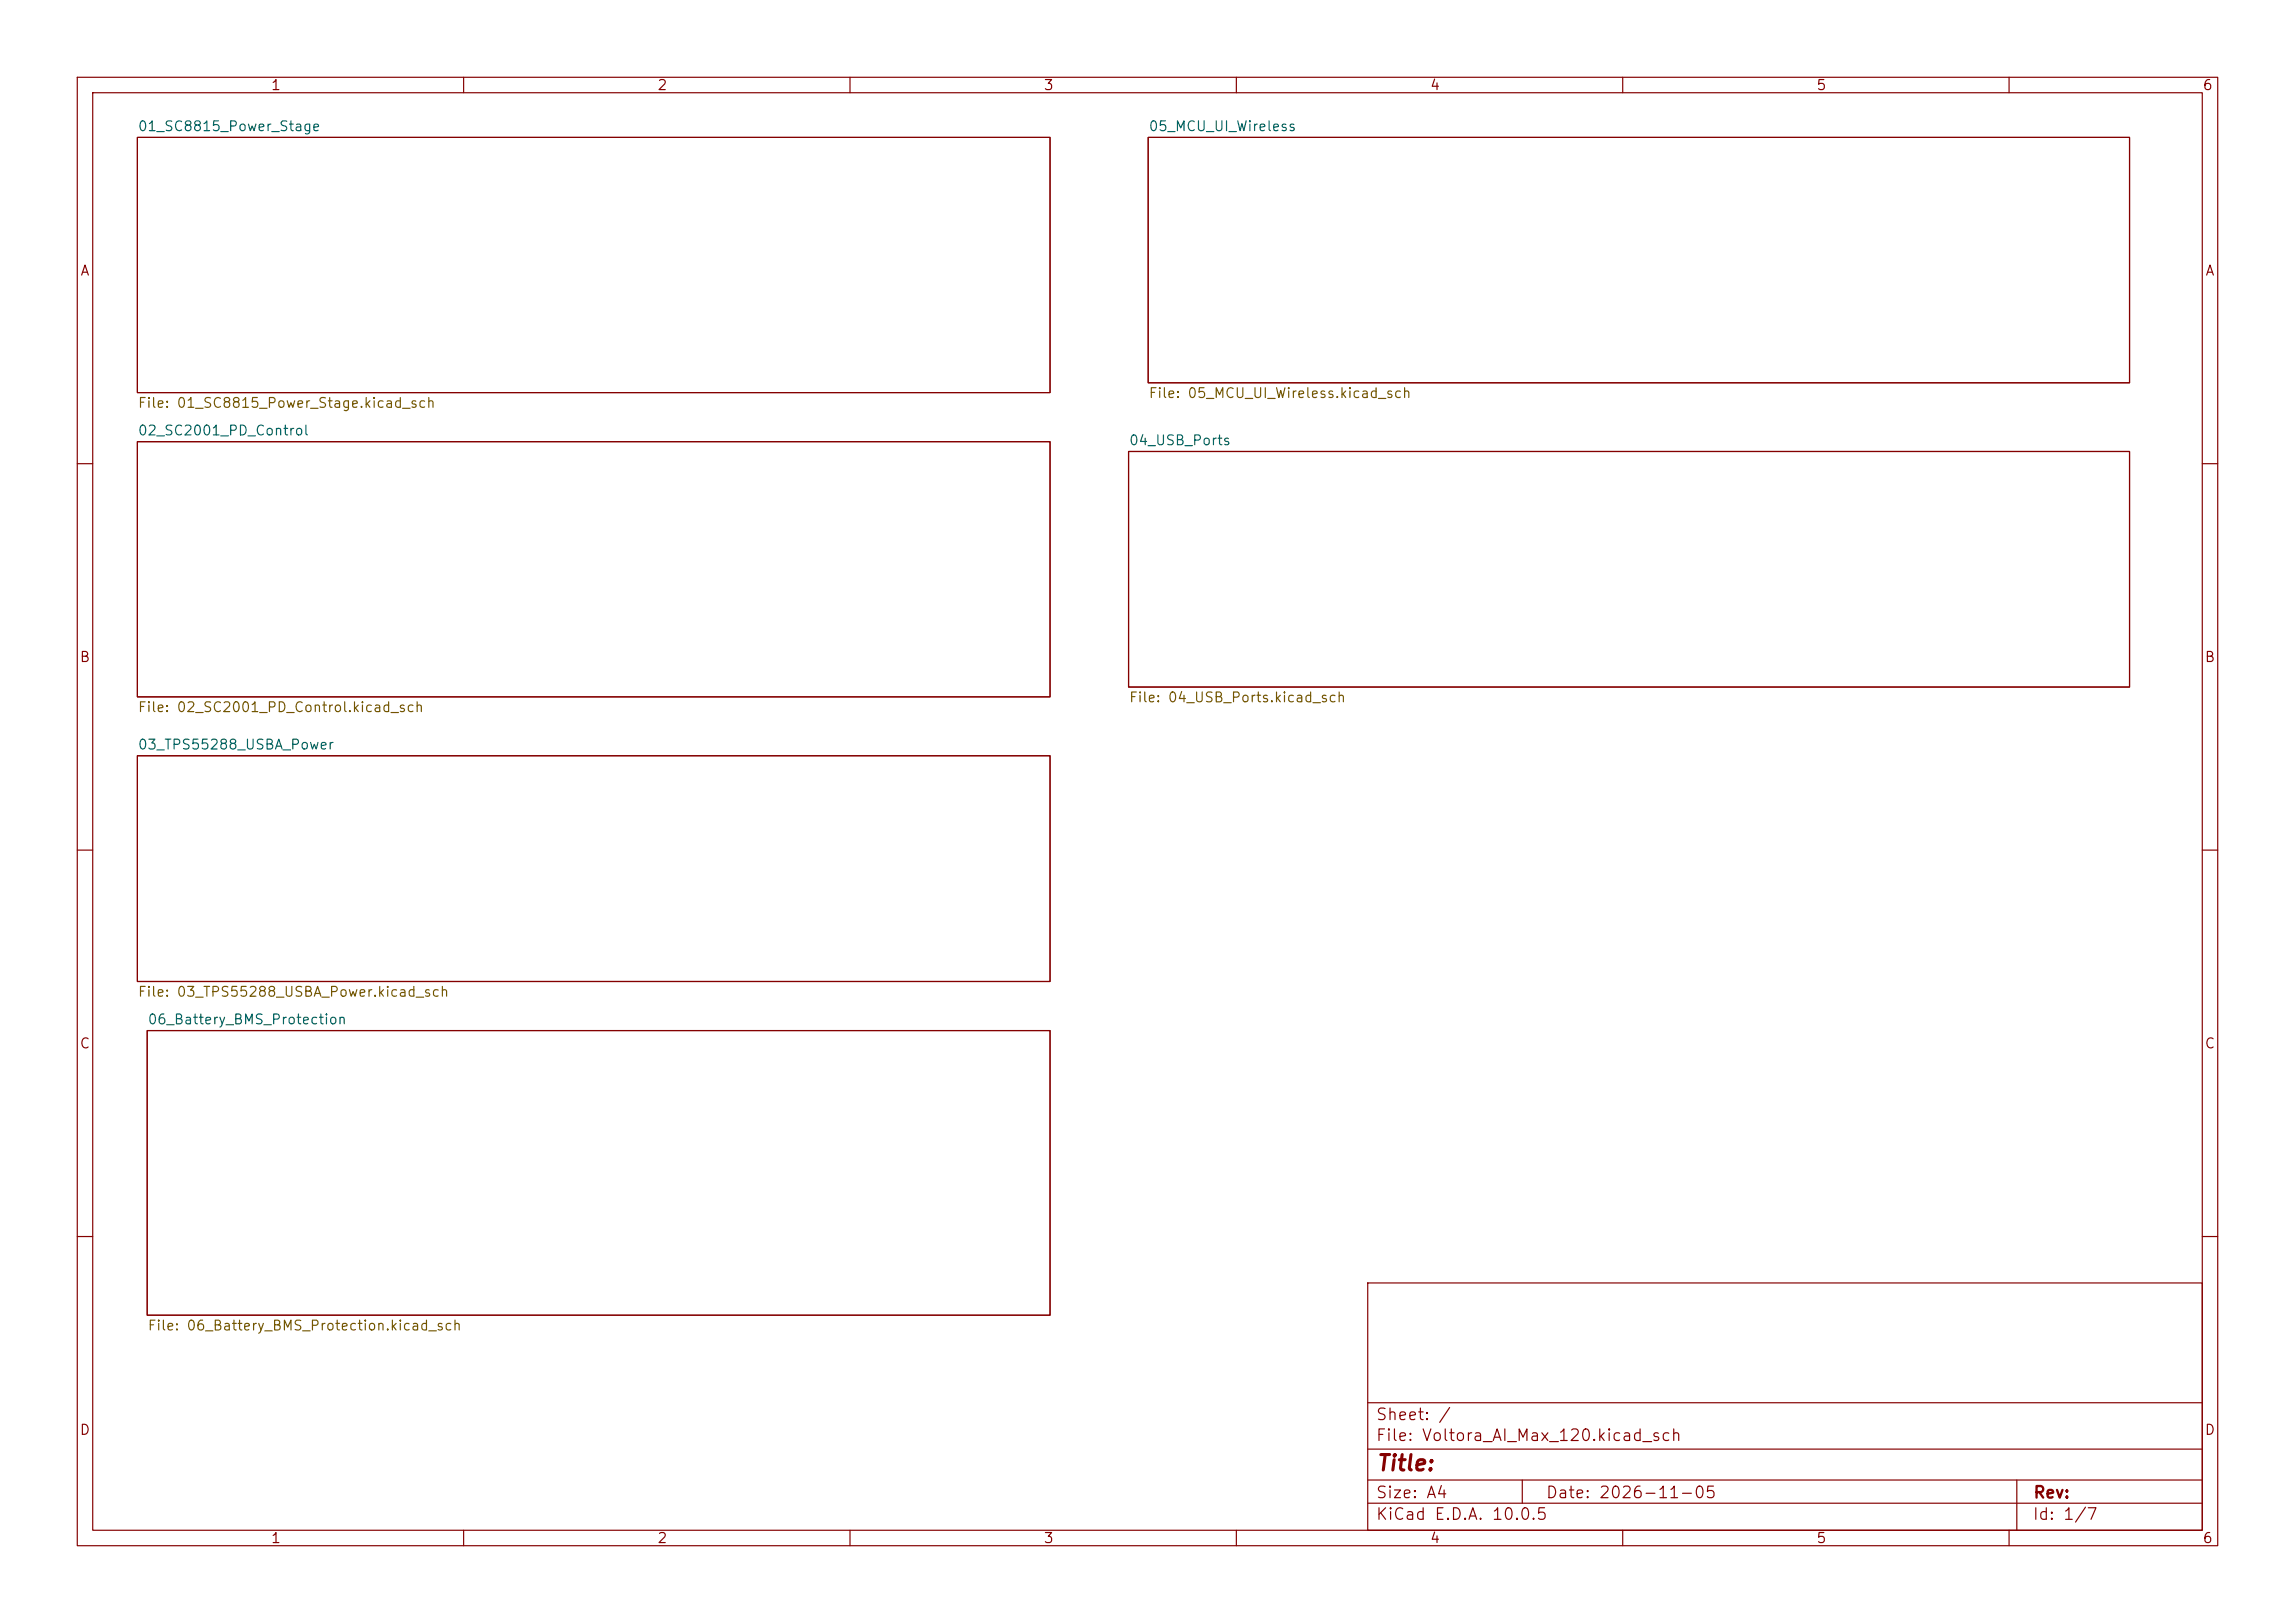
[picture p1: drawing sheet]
<svg xmlns="http://www.w3.org/2000/svg" width="297mm" height="210mm" viewBox="0 0 297 210" stroke-linecap="round" stroke-linejoin="round" font-family="sans-serif">
<defs><g id="words">
<text font-size="2" fill="#840000" x="178" y="190.8">Title:</text>
<g font-size="1.5" fill="#840000">
<text x="178" y="184.1">Sheet: /</text>
<text x="178" y="186.8">File: Voltora_AI_Max_120.kicad_sch</text>
<text x="178" y="197">KiCad E.D.A. 10.0.5</text>
<text x="178" y="194.2">Size: A4</text>
<text x="200" y="194.2">Date: 2026-11-05</text>
<text x="263" y="197">Id: 1/7</text>
<text x="263" y="194.2">Rev:</text>
</g>
<g font-size="1.3" fill="#840000">
<text x="35" y="12">1</text>
<text x="85" y="12">2</text>
<text x="135" y="12">3</text>
<text x="185" y="12">4</text>
<text x="235" y="12">5</text>
<text x="285" y="12">6</text>
<text x="10.3" y="36">A</text>
<text x="285.3" y="36">A</text>
<text x="10.2" y="86">B</text>
<text x="285.2" y="86">B</text>
<text x="10.2" y="136">C</text>
<text x="285.2" y="136">C</text>
<text x="10.2" y="186">D</text>
<text x="285.2" y="186">D</text>
<text x="35" y="200">1</text>
<text x="85" y="200">2</text>
<text x="135" y="200">3</text>
<text x="185" y="200">4</text>
<text x="235" y="200">5</text>
<text x="285" y="200">6</text>
</g>
<g font-size="1.3" fill="#006464">
<text x="17.8" y="17.3">01_SC8815_Power_Stage</text>
<text x="148.6" y="17.3">05_MCU_UI_Wireless</text>
<text x="17.8" y="56.7">02_SC2001_PD_Control</text>
<text x="146" y="57.9">04_USB_Ports</text>
<text x="17.8" y="97.3">03_TPS55288_USBA_Power</text>
<text x="19" y="132.9">06_Battery_BMS_Protection</text>
</g>
<g font-size="1.3" fill="#725600">
<text x="17.8" y="53.1">File: 01_SC8815_Power_Stage.kicad_sch</text>
<text x="148.6" y="51.8">File: 05_MCU_UI_Wireless.kicad_sch</text>
<text x="17.8" y="92.5">File: 02_SC2001_PD_Control.kicad_sch</text>
<text x="146" y="91.2">File: 04_USB_Ports.kicad_sch</text>
<text x="17.8" y="129.3">File: 03_TPS55288_USBA_Power.kicad_sch</text>
<text x="19" y="172.5">File: 06_Battery_BMS_Protection.kicad_sch</text>
</g>
</g></defs>
<g fill="none" stroke="#840000" stroke-width=".15">
<path d="M10 10h277v190h-277zM12 12h273v186h-273zM17.8 17.8h118.1v33h-118.1zM60 10v2M110 10v2M148.6 17.8h127v31.7h-127zM160 10v2M210 10v2M260 10v2M17.8 57.2h118.1v33h-118.1zM146 58.4h129.6v30.5h-129.6zM10 60h2"/>
<path d="M285 60h2M17.8 97.8h118.1v29.2h-118.1zM10 110h2M285 110h2M19 133.4h116.9v36.8h-116.9zM10 160h2M177 166h108v32h-108zM285 160h2M60 198v2M110 198v2M160 198v2M177 194.5h108"/>
<path d="M177 191.5h108M177 187.5h108M177 181.5h108M197 191.5v3M210 198v2M260 198v2M261 191.5v6.5"/>
</g>
<use href="#words"/>
</svg>
